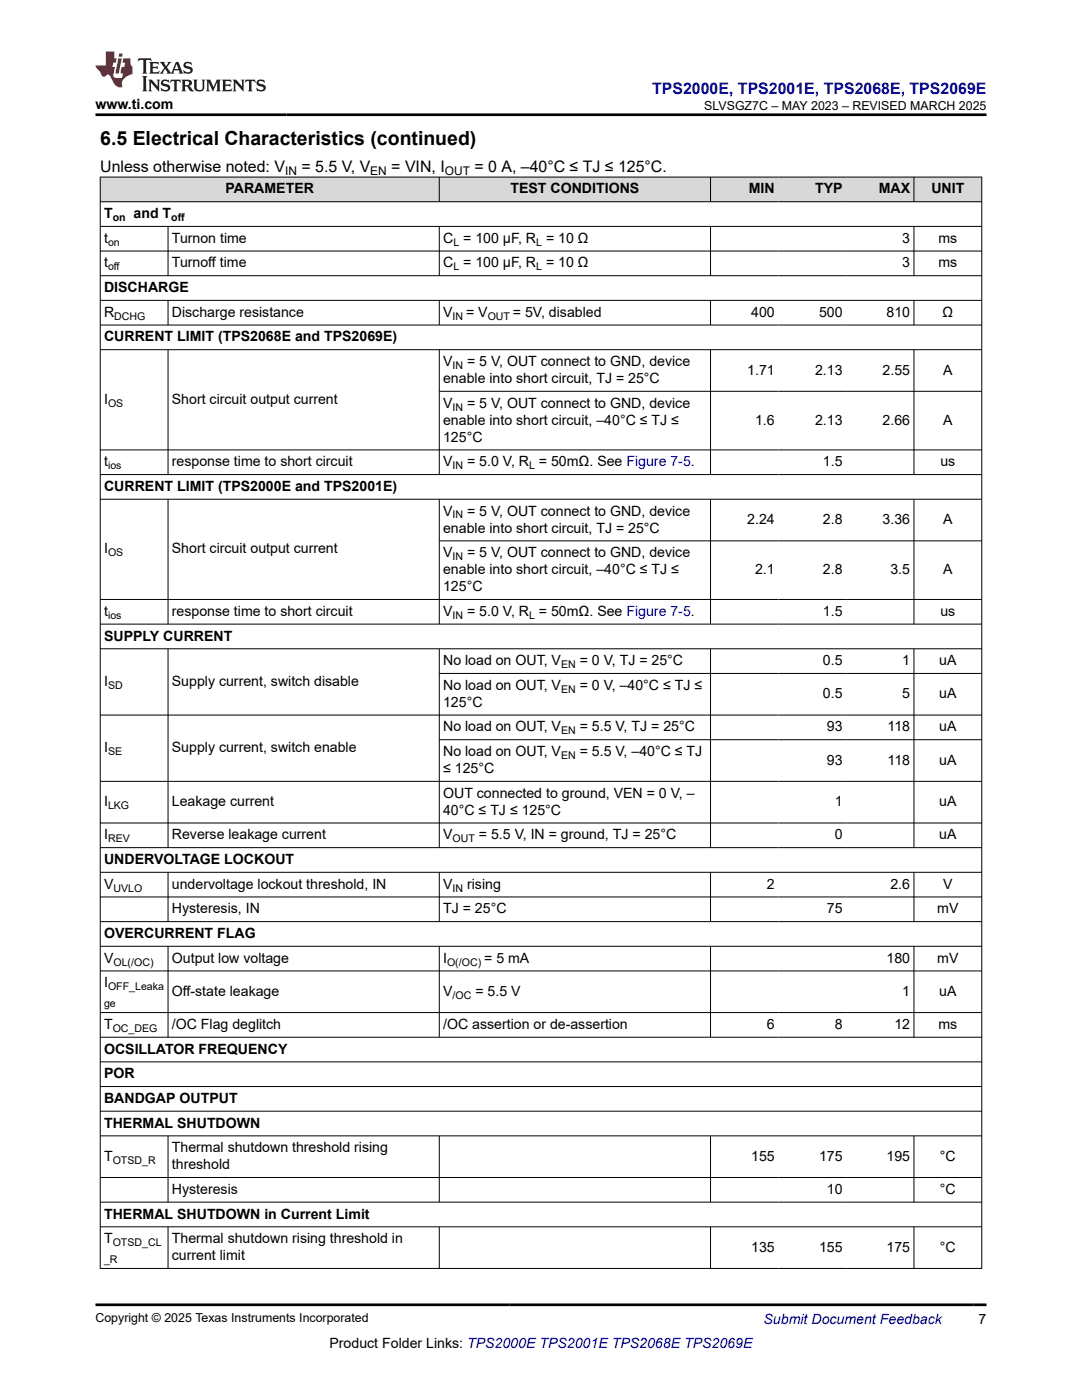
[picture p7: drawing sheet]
<svg xmlns="http://www.w3.org/2000/svg" width="216mm" height="279mm" viewBox="0 0 216 279" stroke-linecap="round" stroke-linejoin="round" font-family="sans-serif">
<defs><g id="words">
<text font-size="3.9" x="20" y="28.8">6.5 Electrical Characteristics (continued)</text>
<text font-size="3.2" fill="#00f" x="130.1" y="18.7">TPS2000E, TPS2001E, TPS2068E, TPS2069E</text>
<g font-size="3.2">
<text x="20" y="34.3">Unless otherwise noted: V</text>
<text x="60.1" y="34.3">= 5.5 V, V</text>
<text x="78.1" y="34.3">= VIN, I</text>
<text x="94.7" y="34.3">= 0 A, –40°C ≤ TJ ≤ 125°C.</text>
</g>
<g font-size="2.8">
<text x="19.1" y="21.8">www.ti.com</text>
<text x="45" y="38.6">PARAMETER</text>
<text x="101.9" y="38.6">TEST CONDITIONS</text>
<text x="149.4" y="38.6">MIN</text>
<text x="162.6" y="38.6">TYP</text>
<text x="175.3" y="38.6">MAX</text>
<text x="185.8" y="38.6">UNIT</text>
<text x="20.8" y="43.5">T</text>
<text x="26.6" y="43.5">and T</text>
<text x="20.8" y="48.5">t</text>
<text x="20.8" y="53.4">t</text>
<text x="34.3" y="48.5">Turnon time</text>
<text x="34.3" y="53.4">Turnoff time</text>
<text x="88.4" y="48.5">C = 100 µF, R = 10 Ω</text>
<text x="88.4" y="53.4">C = 100 µF, R = 10 Ω</text>
<text x="180" y="48.5">3</text>
<text x="180" y="53.4">3</text>
<text x="187.3" y="48.5">ms</text>
<text x="187.3" y="53.4">ms</text>
<text x="20.8" y="58.3">DISCHARGE</text>
<text x="20.8" y="63.2">R</text>
<text x="34.3" y="63.2">Discharge resistance</text>
<text x="88.4" y="63.2">V</text>
<text x="93" y="63.2">= V</text>
<text x="102.3" y="63.2">= 5V, disabled</text>
<text x="149.9" y="63.2">400</text>
<text x="163.4" y="63.2">500</text>
<text x="176.9" y="63.2">810</text>
<text x="188.1" y="63.2">Ω</text>
<text x="20.8" y="68.1">CURRENT LIMIT (TPS2068E and TPS2069E)</text>
<text x="88.4" y="73.1">V</text>
<text x="88.4" y="76.4">enable into short circuit, TJ = 25°C</text>
<text x="93.2" y="73.1">= 5 V, OUT connect to GND, device</text>
<text x="149.1" y="74.8">1.71</text>
<text x="162.6" y="74.8">2.13</text>
<text x="176.1" y="74.8">2.55</text>
<text x="188.2" y="74.8">A</text>
<text x="20.8" y="80.6">I</text>
<text x="34.3" y="80.6">Short circuit output current</text>
<text x="88.4" y="81.4">V</text>
<text x="93.2" y="81.4">= 5 V, OUT connect to GND, device</text>
<text x="88.4" y="84.8">enable into short circuit, –40°C ≤ TJ ≤</text>
<text x="88.4" y="88.1">125°C</text>
<text x="150.7" y="84.8">1.6</text>
<text x="162.6" y="84.8">2.13</text>
<text x="176.1" y="84.8">2.66</text>
<text x="188.2" y="84.8">A</text>
<text x="20.8" y="93.1">t</text>
<text x="34.3" y="93.1">response time to short circuit</text>
<text x="88.4" y="93.1">V</text>
<text x="93.2" y="93.1">= 5.0 V, R = 50mΩ. See Figure 7-5.</text>
<text x="164.2" y="93.1">1.5</text>
<text x="187.6" y="93.1">us</text>
<text x="20.8" y="98">CURRENT LIMIT (TPS2000E and TPS2001E)</text>
<text x="88.4" y="102.9">V</text>
<text x="88.4" y="106.3">enable into short circuit, TJ = 25°C</text>
<text x="93.2" y="102.9">= 5 V, OUT connect to GND, device</text>
<text x="149.1" y="104.6">2.24</text>
<text x="164.2" y="104.6">2.8</text>
<text x="176.1" y="104.6">3.36</text>
<text x="188.2" y="104.6">A</text>
<text x="20.8" y="110.4">I</text>
<text x="34.3" y="110.4">Short circuit output current</text>
<text x="88.4" y="111.2">V</text>
<text x="93.2" y="111.2">= 5 V, OUT connect to GND, device</text>
<text x="88.4" y="114.6">enable into short circuit, –40°C ≤ TJ ≤</text>
<text x="88.4" y="118">125°C</text>
<text x="150.7" y="114.6">2.1</text>
<text x="164.2" y="114.6">2.8</text>
<text x="177.7" y="114.6">3.5</text>
<text x="188.2" y="114.6">A</text>
<text x="20.8" y="122.9">t</text>
<text x="34.3" y="122.9">response time to short circuit</text>
<text x="88.4" y="122.9">V</text>
<text x="93.2" y="122.9">= 5.0 V, R = 50mΩ. See Figure 7-5.</text>
<text x="164.2" y="122.9">1.5</text>
<text x="187.6" y="122.9">us</text>
<text x="20.8" y="127.8">SUPPLY CURRENT</text>
<text x="20.8" y="136.9">I</text>
<text x="34.3" y="136.9">Supply current, switch disable</text>
<text x="88.4" y="132.8">No load on OUT, V</text>
<text x="88.4" y="137.7">No load on OUT, V</text>
<text x="115.7" y="132.8">= 0 V, TJ = 25°C</text>
<text x="115.7" y="137.7">= 0 V, –40°C ≤ TJ ≤</text>
<text x="164.2" y="132.8">0.5</text>
<text x="180" y="132.8">1</text>
<text x="187.4" y="132.8">uA</text>
<text x="88.4" y="141.1">125°C</text>
<text x="164.2" y="139.4">0.5</text>
<text x="180" y="139.4">5</text>
<text x="187.4" y="139.4">uA</text>
<text x="88.4" y="146">No load on OUT, V</text>
<text x="115.7" y="146">= 5.5 V, TJ = 25°C</text>
<text x="165" y="146">93</text>
<text x="177.1" y="146">118</text>
<text x="187.4" y="146">uA</text>
<text x="20.8" y="150.1">I</text>
<text x="34.3" y="150.1">Supply current, switch enable</text>
<text x="88.4" y="154.3">≤ 125°C</text>
<text x="88.4" y="150.9">No load on OUT, V</text>
<text x="115.7" y="150.9">= 5.5 V, –40°C ≤ TJ</text>
<text x="165" y="152.6">93</text>
<text x="177.1" y="152.6">118</text>
<text x="187.4" y="152.6">uA</text>
<text x="20.8" y="160.9">I</text>
<text x="34.3" y="160.9">Leakage current</text>
<text x="88.4" y="159.2">OUT connected to ground, VEN = 0 V, –</text>
<text x="166.6" y="160.9">1</text>
<text x="187.4" y="160.9">uA</text>
<text x="20.8" y="167.5">I</text>
<text x="34.3" y="167.5">Reverse leakage current</text>
<text x="88.4" y="162.6">40°C ≤ TJ ≤ 125°C</text>
<text x="88.4" y="167.5">V</text>
<text x="95.6" y="167.5">= 5.5 V, IN = ground, TJ = 25°C</text>
<text x="166.6" y="167.5">0</text>
<text x="187.4" y="167.5">uA</text>
<text x="20.8" y="172.4">UNDERVOLTAGE LOCKOUT</text>
<text x="20.8" y="177.4">V</text>
<text x="34.3" y="177.4">undervoltage lockout threshold, IN</text>
<text x="88.4" y="177.4">V</text>
<text x="93.2" y="177.4">rising</text>
<text x="153" y="177.4">2</text>
<text x="177.7" y="177.4">2.6</text>
<text x="188.2" y="177.4">V</text>
<text x="34.3" y="182.3">Hysteresis, IN</text>
<text x="88.4" y="182.3">TJ = 25°C</text>
<text x="165" y="182.3">75</text>
<text x="187" y="182.3">mV</text>
<text x="20.8" y="187.2">OVERCURRENT FLAG</text>
<text x="20.8" y="192.1">V</text>
<text x="20.8" y="197">I</text>
<text x="34.3" y="192.1">Output low voltage</text>
<text x="88.4" y="192.1">I</text>
<text x="96.6" y="192.1">= 5 mA</text>
<text x="176.9" y="192.1">180</text>
<text x="187" y="192.1">mV</text>
<text x="34.3" y="198.7">Off-state leakage</text>
<text x="88.4" y="198.7">V</text>
<text x="94.9" y="198.7">= 5.5 V</text>
<text x="180" y="198.7">1</text>
<text x="187.4" y="198.7">uA</text>
<text x="20.8" y="205.4">T</text>
<text x="34.3" y="205.4">/OC Flag deglitch</text>
<text x="88.4" y="205.4">/OC assertion or de-assertion</text>
<text x="153" y="205.4">6</text>
<text x="166.6" y="205.4">8</text>
<text x="178.5" y="205.4">12</text>
<text x="187.3" y="205.4">ms</text>
<text x="20.8" y="210.3">OCSILLATOR FREQUENCY</text>
<text x="20.8" y="215.2">POR</text>
<text x="20.8" y="220.1">BANDGAP OUTPUT</text>
<text x="20.8" y="225">THERMAL SHUTDOWN</text>
<text x="20.8" y="231.7">T</text>
<text x="34.3" y="230">Thermal shutdown threshold rising</text>
<text x="34.3" y="233.3">threshold</text>
<text x="149.9" y="231.7">155</text>
<text x="163.4" y="231.7">175</text>
<text x="176.9" y="231.7">195</text>
<text x="187.6" y="231.7">°C</text>
<text x="34.3" y="238.3">Hysteresis</text>
<text x="165" y="238.3">10</text>
<text x="187.6" y="238.3">°C</text>
<text x="20.8" y="243.2">THERMAL SHUTDOWN in Current Limit</text>
<text x="20.8" y="248.1">T</text>
<text x="34.3" y="248.1">Thermal shutdown rising threshold in</text>
<text x="34.3" y="251.5">current limit</text>
<text x="149.9" y="249.8">135</text>
<text x="163.4" y="249.8">155</text>
<text x="176.9" y="249.8">175</text>
<text x="187.6" y="249.8">°C</text>
<text x="65.7" y="269">Product Folder Links: TPS2000E TPS2001E TPS2068E TPS2069E</text>
<text x="195.3" y="264.2">7</text>
</g>
<text font-size="2.8" fill="#00f" x="152.4" y="264.2">Submit Document Feedback</text>
<g font-size="2.5">
<text x="140.5" y="21.9">SLVSGZ7C – MAY 2023 – REVISED MARCH 2025</text>
<text x="19.1" y="263.9">Copyright © 2025 Texas Instruments Incorporated</text>
</g>
<g font-size="2.4">
<text x="56.9" y="34.9">IN</text>
<text x="73.9" y="34.9">EN</text>
<text x="88.8" y="34.9">OUT</text>
</g>
<g font-size="2.1">
<text x="22.5" y="44.1">on</text>
<text x="34.2" y="44.1">off</text>
<text x="21.6" y="49">on</text>
<text x="21.6" y="53.9">off</text>
<text x="90.5" y="49">L</text>
<text x="90.5" y="53.9">L</text>
<text x="107" y="49">L</text>
<text x="107" y="53.9">L</text>
<text x="22.8" y="63.8">DCHG</text>
<text x="90.3" y="63.8">IN</text>
<text x="97.3" y="63.8">OUT</text>
<text x="90.3" y="73.6">IN</text>
<text x="21.6" y="81.2">OS</text>
<text x="90.3" y="81.9">IN</text>
<text x="21.6" y="93.6">ios</text>
<text x="90.3" y="93.6">IN</text>
<text x="105.6" y="93.6">L</text>
<text x="90.3" y="103.5">IN</text>
<text x="21.6" y="111">OS</text>
<text x="90.3" y="111.8">IN</text>
<text x="21.6" y="123.5">ios</text>
<text x="90.3" y="123.5">IN</text>
<text x="105.6" y="123.5">L</text>
<text x="21.6" y="137.5">SD</text>
<text x="112" y="133.3">EN</text>
<text x="112" y="138.2">EN</text>
<text x="112" y="146.5">EN</text>
<text x="21.6" y="150.7">SE</text>
<text x="112" y="151.5">EN</text>
<text x="21.6" y="161.5">LKG</text>
<text x="21.6" y="168.1">REV</text>
<text x="90.3" y="168.1">OUT</text>
<text x="22.6" y="177.9">UVLO</text>
<text x="90.3" y="177.9">IN</text>
<text x="21.6" y="197.6">OFF_Leaka</text>
<text x="22.6" y="192.7">OL(/OC)</text>
<text x="89.2" y="192.7">O(/OC)</text>
<text x="20.8" y="201">ge</text>
<text x="90.3" y="199.3">/OC</text>
<text x="22.5" y="205.9">OC_DEG</text>
<text x="22.5" y="232.2">OTSD_R</text>
<text x="22.5" y="248.7">OTSD_CL</text>
<text x="20.8" y="252.1">_R</text>
</g>
</g></defs>
<g fill="#d8d8d8">
<path d="M20 35.3h175.9v5h-175.9z" fill-rule="evenodd"/>
<path d="M20.1 35.4h67.5v4.8h-67.5z" fill-rule="evenodd"/>
<path d="M87.7 35.4h54v4.8h-54z" fill-rule="evenodd"/>
<path d="M141.8 35.4h13.5v4.8h-13.5z" fill-rule="evenodd"/>
<path d="M155.3 35.4h13.5v4.8h-13.5z" fill-rule="evenodd"/>
<path d="M168.8 35.4h13.5v4.8h-13.5z" fill-rule="evenodd"/>
<path d="M182.4 35.4h13.4v4.8h-13.4z" fill-rule="evenodd"/>
</g>
<g fill="none" stroke="#000" stroke-width=".2">
<path d="M19.9 35.3h176.1M20 35.3v217.9M87.7 35.3v5M141.8 35.3v5M182.4 35.3v5M195.9 35.3v217.9M19.9 40.3h176.1M19.9 45.2h176.1M19.9 50.1h176.1M19.9 55h176.1M19.9 59.9h176.1M33.5 45.2v9.9"/>
<path d="M33.5 59.9v5M87.7 45.2v9.9M87.7 59.9v5M141.8 45.2v9.9M141.8 59.9v5M182.4 45.2v9.9M182.4 59.9v5M19.9 64.9h176.1M19.9 69.8h176.1M33.5 69.8v25M87.7 69.8v25M87.7 78.1h108.3"/>
<path d="M141.8 69.8v25M182.4 69.8v25M19.9 94.7h176.1M19.9 99.6h176.1M33.5 99.6v25M87.7 99.6v25M141.8 99.6v25M182.4 99.6v25M196 89.8h-176.1M19.9 119.6h176.1M87.7 107.9h108.3M19.9 124.6h176.1"/>
<path d="M19.9 129.5h176.1M33.5 129.5v39.7M87.7 129.5v39.7M87.7 134.4h108.3M141.8 129.5v39.7M182.4 129.5v39.7M19.9 142.7h176.1M19.9 155.9h176.1M87.7 147.6h108.3M19.9 164.2h176.1M19.9 169.2h176.1M19.9 174.1h176.1"/>
<path d="M19.9 179h176.1M33.5 174.1v9.9M87.7 174.1v9.9M141.8 174.1v9.9M182.4 174.1v9.9M19.9 183.9h176.1M19.9 188.9h176.1M19.9 193.8h176.1M33.5 188.9v18.2M87.7 188.9v18.2M141.8 188.9v18.2M182.4 188.9v18.2"/>
<path d="M19.9 202.1h176.1M19.9 207h176.1M19.9 211.9h176.1M19.9 216.8h176.1M19.9 221.8h176.1M19.9 226.7h176.1M19.9 235h176.1M19.9 239.9h176.1M33.5 226.7v13.3M87.7 226.7v13.3M141.8 226.7v13.3M182.4 226.7v13.3"/>
<path d="M19.9 244.8h176.1M19.9 253.1h176.1M33.5 244.8v8.4M87.7 244.8v8.4M141.8 244.8v8.4M182.4 244.8v8.4"/>
</g>
<path d="M27.7 11.6l-.2 .6 .5-.2h.6v.1v2.2l-.2 .4h1l-.2-.4v-2.2v-.1h.5l.5 .2-.1-.6zM29.8 12.4l.2 .3v1.6l-.2 .4h1.9l.1-.6a1.08 1.08 0 0 1-1.3 .2v-.7h.6l.4 .2v-.7l-.4 .2h-.6v-.5l.2-.2a1 1 0 0 1 1 .3l-.1-.5zM31.8 12.4l1 1.1-1 1.2h.9l-.2-.2 .4-.8 .5 .8-.2 .2h1.6l-.2-.2 .1-.5h1l.1 .5-.1 .2h.9l-.2-.4-.8-1.9h-.5l-1 2.1-.8-1.1 .9-1h-.8l.2 .2-.5 .6-.3-.6 .1-.2zM35.2 12.8l.4 1h-.8zM36.8 12.5a.65 .65 0 0 0-.2 .7 .65 .65 0 0 0 .6 .5l.7 .1 .1 .3a.79 .79 0 0 1-.7 .4 .79 .79 0 0 1-.7-.5l.1 .7 .2-.1a.93 .93 0 0 0 1.1 0 .93 .93 0 0 0 .4-.9 1.46 1.46 0 0 0-1.2-.6l-.1-.3a1.09 1.09 0 0 1 1.2 .2l-.2-.6-.1 .1-.6-.2zM28.4 15.2l.2 .4v2.2l-.2 .4h1l-.2-.4v-2.2l.2-.4zM29.6 15.9l.2 .4v1.5l-.2 .4h.8l-.3-.4v-1.3l1.7 1.8v-2l.2-.4h-.8l.2 .2 .1 1.1-1.2-1.3zM32.3 16a.65 .65 0 0 0-.2 .8 .65 .65 0 0 0 .7 .4l.6 .2 .1 .2a.79 .79 0 0 1-.7 .4 .79 .79 0 0 1-.7-.5l.1 .7 .2-.1a.93 .93 0 0 0 1.1 .1 .93 .93 0 0 0 .4-1 1.46 1.46 0 0 0-1.2-.5l-.1-.4a1.09 1.09 0 0 1 1.2 .2l-.2-.6-.1 .1-.6-.1zM34.1 15.9l-.1 .6a.63 .63 0 0 1 .7-.3l.1 1.6-.3 .4h1l-.2-.4v-1.6a.66 .66 0 0 1 .8 .3l-.1-.6zM36.2 15.9l.2 .4v1.5l-.2 .4h.9l-.2-.2v-.7h.5l.1 .2a.79 .79 0 0 0 1.2 .6l-1-.9a.61 .61 0 0 0 .6-.6 .61 .61 0 0 0-.5-.7zM36.9 16.2h.2a.47 .47 0 0 1 .5 .1 .47 .47 0 0 1 .1 .5l-.2 .1-.6 .1zM38.5 15.9l.2 .2a2.27 2.27 0 0 0 .4 2 1.04 1.04 0 0 0 1.7-.7v-1.3l.2-.2h-.8l.2 .4v1.1a.6 .6 0 0 1-.6 .6 .6 .6 0 0 1-.6-.6v-1.1l.3-.4zM41.1 15.9l.2 .4v1.5l-.2 .4h.7l-.2-.4v-1.4l.9 1.9 .8-1.9v1.4l-.2 .4h1l-.3-.4v-1.5l.3-.4h-.8l-.7 1.5-.7-1.5zM44.3 15.9l.2 .4v1.5l-.2 .4h1.9l.1-.6a1.09 1.09 0 0 1-1.3 .2v-.7h.6l.4 .2v-.6l-.4 .2h-.6v-.6l.2-.1a1.01 1.01 0 0 1 1 .3l-.1-.6zM46.4 15.9l.3 .4v1.5l-.3 .4h.8l-.2-.4v-1.3l1.6 1.8v-2l.2-.4h-.7l.2 .2v1.1l-1.2-1.3zM49 15.9l-.1 .6a.63 .63 0 0 1 .8-.3v1.6l-.3 .4h1l-.2-.4v-1.6a.66 .66 0 0 1 .8 .3l-.1-.6zM51.4 16a.65 .65 0 0 0-.2 .8 .65 .65 0 0 0 .6 .4l.6 .2 .2 .2a.79 .79 0 0 1-.8 .4 .79 .79 0 0 1-.6-.5l.1 .7 .2-.1a.93 .93 0 0 0 1 .1 .93 .93 0 0 0 .5-1 1.46 1.46 0 0 0-1.3-.5l-.1-.4a1.09 1.09 0 0 1 1.3 .2l-.2-.6-.2 .1-.5-.1z" fill="#231f20"/>
<path d="M21.1 10.3v2.7h-2v.4l.9 1a.95 .95 0 0 0 .9 .9 .59 .59 0 0 1 .6-.4 .59 .59 0 0 1 .5 .3l.4 .8a1.59 1.59 0 0 0 2.1 1.4 1.61 1.61 0 0 1 1-2.3l1-.3-.1-1.5a1.59 1.59 0 0 1-.4-1.7h-1.4l-.2 .9h.5l-.1 .9h-.5l-.2 .9v.3l.4 .1-.2 .9h-.6a.73 .73 0 0 1-1.1-.7l.3-1.5h-.5l.2-.9h.5l.2-.9h-.5v-1.3zM23.6 11.6l-.6 3.1h.7l.6-3.1zM23.8 10.7l-.1 .6h.7l.1-.6z" fill="#ed1c24"/>
<path d="M19.1 22.9h177.8M19.1 260.4h177.8" fill="none" stroke="#000" stroke-width=".53"/>
<use href="#words"/>
</svg>
